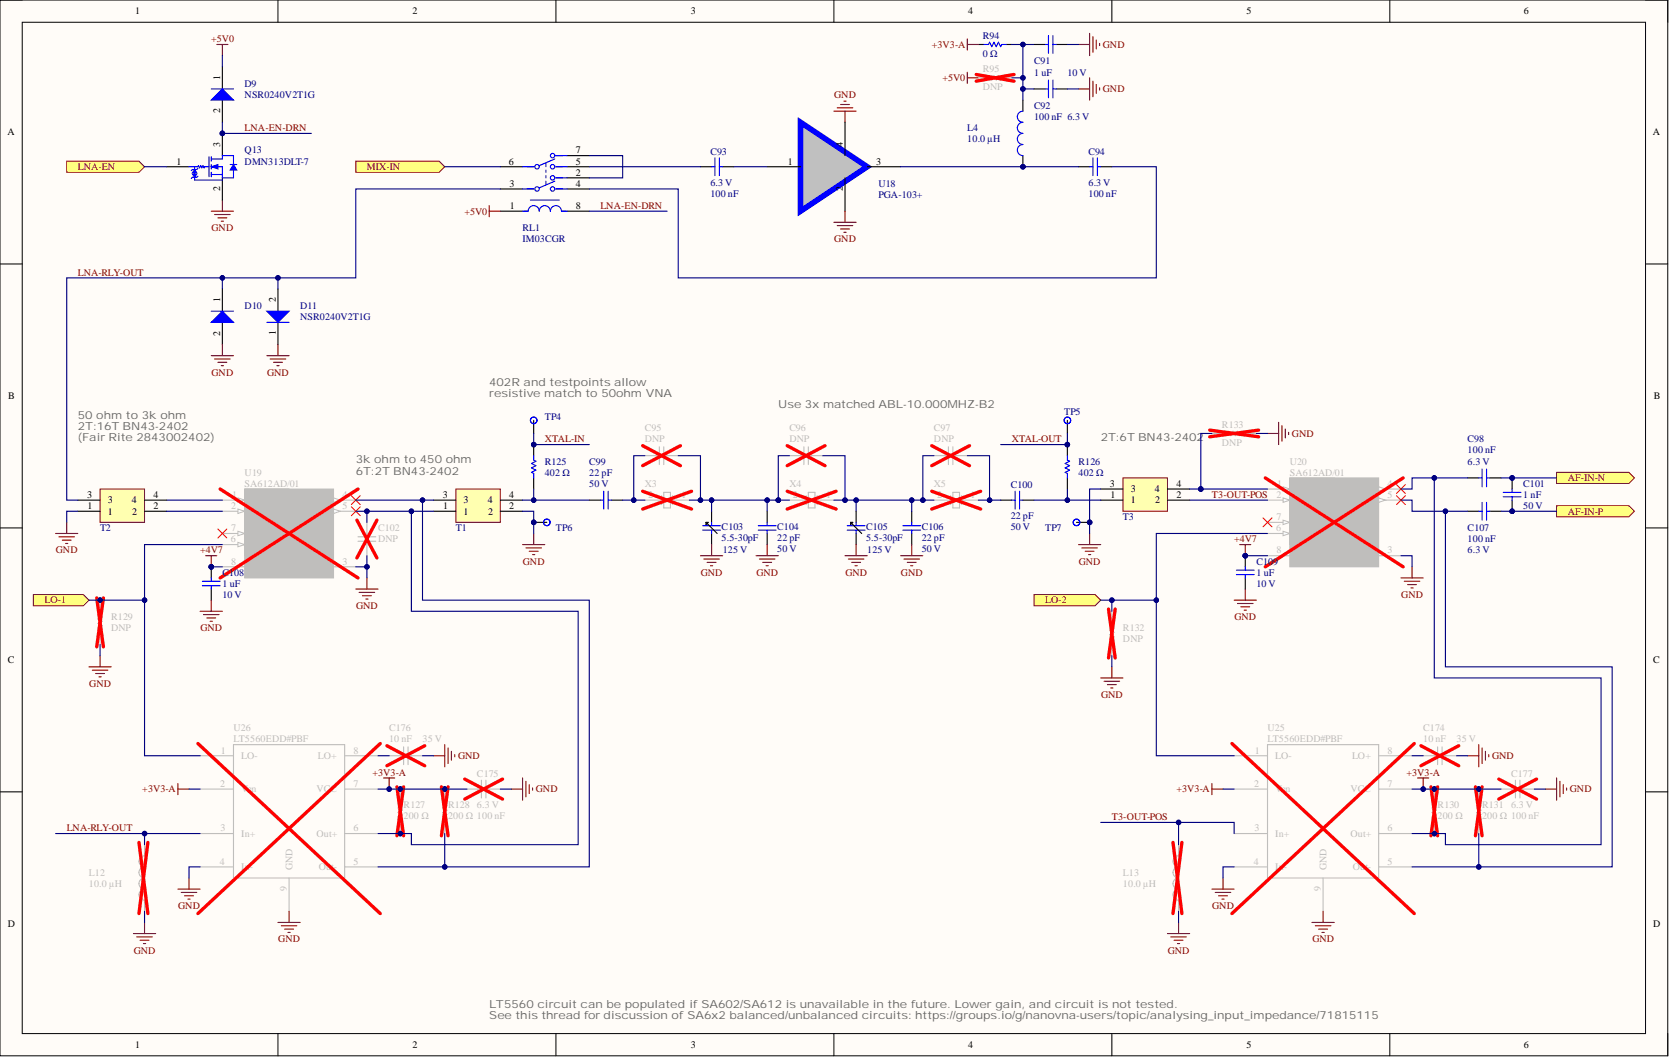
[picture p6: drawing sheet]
<svg xmlns="http://www.w3.org/2000/svg" width="381mm" height="241mm" viewBox="0 0 381 241" stroke-linecap="round" stroke-linejoin="round" font-family="sans-serif">
<defs><g id="words">
<g font-size="2.5" fill="#666">
<text x="111.7" y="88">402R and testpoints allow</text>
<text x="17.8" y="95.7">50 ohm to 3k ohm</text>
<text x="111.7" y="90.6">resistive match to 50ohm VNA</text>
<text x="177.7" y="93.1">Use 3x matched ABL-10.000MHZ-B2</text>
<text x="17.8" y="98.2">2T:16T BN43-2402</text>
<text x="17.8" y="100.7">(Fair Rite 2843002402)</text>
<text x="251.3" y="100.7">2T:6T BN43-2402</text>
<text x="81.2" y="105.8">3k ohm to 450 ohm</text>
<text x="81.2" y="108.3">6T:2T BN43-2402</text>
<text x="111.7" y="232.7">See this thread for discussion of SA6x2 balanced/unbalanced circuits: https://groups.io/g/nanovna-users/topic/analysing_input_impedance/71815115</text>
<text x="111.7" y="230.1">LT5560 circuit can be populated if SA602/SA612 is unavailable in the future. Lower gain, and circuit is not tested.</text>
</g>
<g font-size="2.3">
<text x="30.9" y="3.3">1</text>
<text x="94.2" y="3.3">2</text>
<text x="157.7" y="3.3">3</text>
<text x="221" y="3.3">4</text>
<text x="284.5" y="3.3">5</text>
<text x="347.9" y="3.3">6</text>
<text x="50.3" y="18.3" transform="rotate(-90 50.3 18.3)">1</text>
<text x="50.3" y="25.9" transform="rotate(-90 50.3 25.9)">2</text>
<text x="1.7" y="30.9">A</text>
<text x="50.3" y="33.5" transform="rotate(-90 50.3 33.5)">3</text>
<text x="131.5" y="35">7</text>
<text x="192.4" y="33.5" transform="rotate(-90 192.4 33.5)">4</text>
<text x="377.3" y="30.9">A</text>
<text x="40.3" y="37.6">1</text>
<text x="116.2" y="37.6">6</text>
<text x="131.5" y="37.6">5</text>
<text x="131.5" y="40.1">2</text>
<text x="179.9" y="37.6">1</text>
<text x="200" y="37.6">3</text>
<text x="50.3" y="43.6" transform="rotate(-90 50.3 43.6)">2</text>
<text x="116.3" y="42.6">3</text>
<text x="116.4" y="47.7">1</text>
<text x="131.5" y="47.7">8</text>
<text x="131.5" y="42.6">4</text>
<text x="192.4" y="43.6" transform="rotate(-90 192.4 43.6)">2</text>
<text x="50.3" y="69" transform="rotate(-90 50.3 69)">1</text>
<text x="62.9" y="69" transform="rotate(-90 62.9 69)">2</text>
<text x="50.3" y="76.6" transform="rotate(-90 50.3 76.6)">2</text>
<text x="62.9" y="76.5" transform="rotate(-90 62.9 76.5)">1</text>
<text x="1.9" y="91.2">B</text>
<text x="377.5" y="91.2">B</text>
<text x="19.9" y="113.7">3</text>
<text x="35" y="113.7">4</text>
<text x="101.1" y="113.7">3</text>
<text x="116.2" y="113.7">4</text>
<text x="253.4" y="111.1">3</text>
<text x="253.5" y="113.7">1</text>
<text x="258.1" y="112.4">3</text>
<text x="263.6" y="112.4">4</text>
<text x="268.5" y="113.7">2</text>
<text x="268.5" y="111.1">4</text>
<text x="20" y="116.2">1</text>
<text x="24.6" y="117.5">1</text>
<text x="24.6" y="114.9">3</text>
<text x="30.1" y="114.9">4</text>
<text x="30.2" y="117.5">2</text>
<text x="35" y="116.2">2</text>
<text x="101.2" y="116.2">1</text>
<text x="105.8" y="117.5">1</text>
<text x="105.8" y="114.9">3</text>
<text x="111.3" y="114.9">4</text>
<text x="111.4" y="117.5">2</text>
<text x="116.2" y="116.2">2</text>
<text x="258.1" y="114.9">1</text>
<text x="263.7" y="114.9">2</text>
<text x="1.8" y="151.4">C</text>
<text x="377.4" y="151.4">C</text>
<text x="1.8" y="211.7">D</text>
<text x="377.4" y="211.7">D</text>
<text x="30.9" y="239.3">1</text>
<text x="94.2" y="239.3">2</text>
<text x="157.7" y="239.3">3</text>
<text x="221" y="239.3">4</text>
<text x="284.5" y="239.3">5</text>
<text x="347.9" y="239.3">6</text>
</g>
<g font-size="2.3" fill="#800000">
<text x="48.2" y="9.6">+5V0</text>
<text x="212.7" y="10.9">+3V3-A</text>
<text x="251.8" y="10.9">GND</text>
<text x="190.4" y="22.3">GND</text>
<text x="215.1" y="18.5">+5V0</text>
<text x="251.8" y="21.1">GND</text>
<text x="55.8" y="29.9">LNA-EN-DRN</text>
<text x="17.8" y="38.8">LNA-EN</text>
<text x="83.8" y="38.8">MIX-IN</text>
<text x="137.1" y="47.7">LNA-EN-DRN</text>
<text x="48.3" y="52.8">GND</text>
<text x="106" y="49">+5V0</text>
<text x="190.4" y="55.3">GND</text>
<text x="17.8" y="62.9">LNA-RLY-OUT</text>
<text x="48.3" y="85.8">GND</text>
<text x="61" y="85.8">GND</text>
<text x="124.4" y="101">XTAL-IN</text>
<text x="231" y="101">XTAL-OUT</text>
<text x="294.9" y="99.7">GND</text>
<text x="276.7" y="113.7">T3-OUT-POS</text>
<text x="357.9" y="109.9">AF-IN-N</text>
<text x="357.9" y="117.5">AF-IN-P</text>
<text x="281.7" y="123.8">+4V7</text>
<text x="12.8" y="126.4">GND</text>
<text x="45.7" y="126.4">+4V7</text>
<text x="119.4" y="128.9">GND</text>
<text x="160" y="131.4">GND</text>
<text x="172.7" y="131.4">GND</text>
<text x="193" y="131.4">GND</text>
<text x="205.7" y="131.4">GND</text>
<text x="246.3" y="128.9">GND</text>
<text x="10.2" y="137.8">LO-1</text>
<text x="238.6" y="137.8">LO-2</text>
<text x="319.9" y="136.5">GND</text>
<text x="81.3" y="139">GND</text>
<text x="281.8" y="141.6">GND</text>
<text x="45.8" y="144.1">GND</text>
<text x="20.4" y="156.8">GND</text>
<text x="251.4" y="159.3">GND</text>
<text x="104.6" y="173.3">GND</text>
<text x="340.6" y="173.3">GND</text>
<text x="85" y="177.1">+3V3-A</text>
<text x="321.1" y="177.1">+3V3-A</text>
<text x="32.5" y="180.9">+3V3-A</text>
<text x="122.3" y="180.9">GND</text>
<text x="268.5" y="180.9">+3V3-A</text>
<text x="358.4" y="180.9">GND</text>
<text x="15.2" y="189.8">LNA-RLY-OUT</text>
<text x="253.8" y="187.2">T3-OUT-POS</text>
<text x="40.7" y="207.5">GND</text>
<text x="276.7" y="207.5">GND</text>
<text x="63.5" y="215.2">GND</text>
<text x="299.6" y="215.2">GND</text>
<text x="30.5" y="217.7">GND</text>
<text x="266.6" y="217.7">GND</text>
</g>
<g font-size="2.3" fill="#000080">
<text x="224.4" y="8.9">R94</text>
<text x="224.4" y="12.9">0 Ω</text>
<text x="236" y="17.3">1 uF</text>
<text x="236" y="14.7">C91</text>
<text x="243.7" y="17.3">10 V</text>
<text x="55.8" y="19.8">D9</text>
<text x="55.8" y="22.3">NSR0240V2T1G</text>
<text x="220.8" y="29.9">L4</text>
<text x="236" y="27.4">100 nF 6.3 V</text>
<text x="236" y="24.9">C92</text>
<text x="55.8" y="35">Q13</text>
<text x="162.2" y="35.3">C93</text>
<text x="220.8" y="32.5">10.0 µH</text>
<text x="248.5" y="35.3">C94</text>
<text x="55.8" y="37.6">DMN313DLT-7</text>
<text x="162.2" y="42.4">6.3 V</text>
<text x="162.2" y="44.9">100 nF</text>
<text x="200.5" y="45.2">PGA-103+</text>
<text x="200.5" y="42.6">U18</text>
<text x="248.5" y="42.4">6.3 V</text>
<text x="248.5" y="44.9">100 nF</text>
<text x="119.3" y="52.8">RL1</text>
<text x="119.3" y="55.3">IM03CGR</text>
<text x="55.8" y="70.5">D10</text>
<text x="68.5" y="70.5">D11</text>
<text x="68.5" y="73.1">NSR0240V2T1G</text>
<text x="124.4" y="95.9">TP4</text>
<text x="242.9" y="94.7">TP5</text>
<text x="335" y="101">C98</text>
<text x="124.4" y="106.1">R125</text>
<text x="134.5" y="106.1">C99</text>
<text x="246.2" y="106.1">R126</text>
<text x="335" y="106.1">6.3 V</text>
<text x="335" y="103.5">100 nF</text>
<text x="124.4" y="108.6">402 Ω</text>
<text x="134.5" y="108.6">22 pF</text>
<text x="134.5" y="111.1">50 V</text>
<text x="230.7" y="111.4">C100</text>
<text x="246.2" y="108.6">402 Ω</text>
<text x="347.7" y="113.7">1 nF</text>
<text x="347.7" y="111.1">C101</text>
<text x="230.7" y="118.5">22 pF</text>
<text x="256.4" y="118.7">T3</text>
<text x="347.7" y="116.2">50 V</text>
<text x="22.8" y="121.3">T2</text>
<text x="104.1" y="121.3">T1</text>
<text x="126.9" y="121.3">TP6</text>
<text x="164.7" y="123.6">5.5-30pF</text>
<text x="164.7" y="121">C103</text>
<text x="177.4" y="123.6">22 pF</text>
<text x="177.4" y="121">C104</text>
<text x="197.7" y="123.6">5.5-30pF</text>
<text x="197.7" y="121">C105</text>
<text x="210.4" y="123.6">22 pF</text>
<text x="210.4" y="121">C106</text>
<text x="230.7" y="121">50 V</text>
<text x="238.6" y="121.3">TP7</text>
<text x="335" y="123.8">100 nF</text>
<text x="335" y="121.3">C107</text>
<text x="50.8" y="131.4">C108</text>
<text x="165" y="126.4">125 V</text>
<text x="177.4" y="126.1">50 V</text>
<text x="198" y="126.4">125 V</text>
<text x="210.4" y="126.1">50 V</text>
<text x="286.8" y="131.4">1 uF</text>
<text x="286.8" y="128.9">C109</text>
<text x="335" y="126.4">6.3 V</text>
<text x="50.8" y="134">1 uF</text>
<text x="50.8" y="136.5">10 V</text>
<text x="286.8" y="134">10 V</text>
</g>
<g font-size="2.3" fill="#bfbebc">
<text x="224.4" y="16.5">R95</text>
<text x="224.4" y="20.6">DNP</text>
<text x="147.2" y="101">DNP</text>
<text x="147.2" y="98.4">C95</text>
<text x="180.2" y="101">DNP</text>
<text x="180.2" y="98.4">C96</text>
<text x="213.2" y="101">DNP</text>
<text x="213.2" y="98.4">C97</text>
<text x="278.9" y="101.7">DNP</text>
<text x="278.9" y="97.7">R133</text>
<text x="294.4" y="106.1">U20</text>
<text x="53" y="113.7">1</text>
<text x="55.8" y="111.1">SA612AD/01</text>
<text x="55.8" y="108.6">U19</text>
<text x="78.2" y="113.7">4</text>
<text x="147.2" y="111.1">X3</text>
<text x="148" y="113.7">2</text>
<text x="155.6" y="113.7">1</text>
<text x="180.2" y="111.1">X4</text>
<text x="181" y="113.7">2</text>
<text x="188.6" y="113.7">1</text>
<text x="213.2" y="111.1">X5</text>
<text x="214" y="113.7">2</text>
<text x="221.6" y="113.7">1</text>
<text x="291.4" y="113.7">2</text>
<text x="291.5" y="111.1">1</text>
<text x="294.4" y="108.6">SA612AD/01</text>
<text x="316.8" y="113.7">5</text>
<text x="316.8" y="111.1">4</text>
<text x="52.8" y="116.2">2</text>
<text x="57.6" y="117.5">IN_B</text>
<text x="67.1" y="117.5">OUT_B</text>
<text x="78.2" y="116.2">5</text>
<text x="291.4" y="118.7">7</text>
<text x="296.2" y="114.9">IN_B</text>
<text x="305.7" y="114.9">OUT_B</text>
<text x="52.7" y="123.8">6</text>
<text x="52.8" y="121.3">7</text>
<text x="57.6" y="125.1">OSC_B</text>
<text x="57.6" y="122.5">OSC_E</text>
<text x="86.3" y="123.8">DNP</text>
<text x="86.3" y="121.3">C102</text>
<text x="291.3" y="121.3">6</text>
<text x="296.2" y="122.5">OSC_B</text>
<text x="296.2" y="120">OSC_E</text>
<text x="52.8" y="128.9">8</text>
<text x="78.2" y="128.9">3</text>
<text x="291.4" y="126.4">8</text>
<text x="316.8" y="126.4">3</text>
<text x="25.4" y="141.6">R129</text>
<text x="25.4" y="144.1">DNP</text>
<text x="256.4" y="146.7">DNP</text>
<text x="256.4" y="144.1">R132</text>
<text x="53.3" y="166.9">U26</text>
<text x="88.8" y="166.9">C176</text>
<text x="289.3" y="166.9">U25</text>
<text x="324.9" y="166.9">C174</text>
<text x="50.4" y="172">1</text>
<text x="53.3" y="169.5">LT5560EDD#PBF</text>
<text x="55.1" y="173.3">LO-</text>
<text x="72.6" y="173.3">LO+</text>
<text x="80.7" y="172">8</text>
<text x="88.8" y="169.5">10 nF</text>
<text x="96.4" y="169.5">35 V</text>
<text x="286.5" y="172">1</text>
<text x="289.3" y="169.5">LT5560EDD#PBF</text>
<text x="291.1" y="173.3">LO-</text>
<text x="308.6" y="173.3">LO+</text>
<text x="316.8" y="172">8</text>
<text x="324.9" y="169.5">10 nF</text>
<text x="332.5" y="169.5">35 V</text>
<text x="50.3" y="179.6">2</text>
<text x="80.7" y="179.6">7</text>
<text x="108.9" y="177.3">C175</text>
<text x="286.3" y="179.6">2</text>
<text x="316.8" y="179.6">7</text>
<text x="344.9" y="177.3">C177</text>
<text x="55.1" y="180.9">Ven</text>
<text x="72.3" y="180.9">VCC</text>
<text x="92.1" y="184.5">R127</text>
<text x="102.3" y="184.5">R128</text>
<text x="108.9" y="184.5">6.3 V</text>
<text x="291.1" y="180.9">Ven</text>
<text x="308.3" y="180.9">VCC</text>
<text x="328.2" y="184.5">R130</text>
<text x="338.3" y="184.5">R131</text>
<text x="344.9" y="184.5">6.3 V</text>
<text x="50.3" y="189.8">3</text>
<text x="55.1" y="191">In+</text>
<text x="72.3" y="191">Out+</text>
<text x="80.7" y="189.8">6</text>
<text x="92.1" y="187">200 Ω</text>
<text x="102.3" y="187">200 Ω 100 nF</text>
<text x="286.4" y="189.8">3</text>
<text x="291.1" y="191">In+</text>
<text x="308.3" y="191">Out+</text>
<text x="316.8" y="189.8">6</text>
<text x="328.2" y="187">200 Ω</text>
<text x="338.3" y="187">200 Ω 100 nF</text>
<text x="50.2" y="197.4">4</text>
<text x="80.7" y="197.4">5</text>
<text x="286.2" y="197.4">4</text>
<text x="316.8" y="197.4">5</text>
<text x="20.3" y="202.5">10.0 µH</text>
<text x="20.3" y="199.9">L12</text>
<text x="55.1" y="198.7">In-</text>
<text x="65.5" y="203.5" transform="rotate(-90 65.5 203.5)">9</text>
<text x="66.8" y="198.7" transform="rotate(-90 66.8 198.7)">GND</text>
<text x="72.8" y="198.7">Out-</text>
<text x="256.4" y="202.5">10.0 µH</text>
<text x="256.4" y="199.9">L13</text>
<text x="291.1" y="198.7">In-</text>
<text x="301.5" y="203.5" transform="rotate(-90 301.5 203.5)">9</text>
<text x="302.8" y="198.7" transform="rotate(-90 302.8 198.7)">GND</text>
<text x="308.8" y="198.7">Out-</text>
</g>
</g></defs>
<path d="M0 0h380.7v241h-380.7z" fill-rule="evenodd" fill="#fffcf8"/>
<path d="M0 0h380.7v241h-380.7z" fill="none" stroke="#000" stroke-width=".23"/>
<path d="M5.1 5.1h370.5v230.9h-370.5z" fill-rule="evenodd" fill="#fffcf8"/>
<g fill="none" stroke="#000" stroke-width=".23">
<path d="M0 0h5.1M5.1 5.1h370.5v230.9h-370.5zM63.5 0v5.1M126.9 0v5.1M190.4 0v5.1M253.8 0v5.1M317.3 0v5.1M375.6 0h5.1v5.1M0 60.3h5.1M375.6 60.3h5.1M0 120.5h5.1M375.6 120.5h5.1"/>
<path d="M0 180.8h5.1M375.6 180.8h5.1M63.5 236v5M126.9 236v5M190.4 236v5M253.8 236v5M317.3 236v5M380.7 236v5"/>
</g>
<path d="M45.7 139.5h5.1M48.2 137v2.5M46.4 140.3h3.6M47.2 141.1h2M48 141.8h.5" fill="none" stroke="#800000" stroke-width=".25"/>
<path d="M294.4 109.1h10.2v15.2h-10.2z" fill-rule="evenodd" fill="#bfbebc"/>
<path d="M294.4 109.1h10.2v15.2h-10.2z" fill="none" stroke="#bfbebc" stroke-width=".23"/>
<path d="M294.4 109.1h20.3v20.3h-20.3z" fill-rule="evenodd" fill="#bfbebc"/>
<path d="M294.4 109.1h20.3v20.3h-20.3z" fill="none" stroke="#bfbebc" stroke-width=".23"/>
<path d="M314.7 114.2h5.1" fill="none" stroke="#bfbebc" stroke-width=".25"/>
<path d="M314.7 113.7l1.6 .5-1.6 .5z" fill="#f8fcff"/>
<path d="M314.7 113.7l1.6 .5-1.6 .5z" fill="none" stroke="#bfbebc" stroke-width=".23"/>
<path d="M314.7 111.6h5.1" fill="none" stroke="#bfbebc" stroke-width=".25"/>
<path d="M314.7 111.1l1.6 .5-1.6 .5z" fill="#f8fcff"/>
<path d="M314.7 111.1l1.6 .5-1.6 .5z" fill="none" stroke="#bfbebc" stroke-width=".23"/>
<path d="M289.3 121.8h5.1M314.7 126.9h5.1" fill="none" stroke="#bfbebc" stroke-width=".25"/>
<path d="M292.9 121.3l1.5 .5-1.5 .5z" fill="#f8fcff"/>
<path d="M292.9 121.3l1.5 .5-1.5 .5z" fill="none" stroke="#bfbebc" stroke-width=".23"/>
<path d="M289.3 119.3h5.1" fill="none" stroke="#bfbebc" stroke-width=".25"/>
<path d="M292.9 118.7l1.5 .6-1.5 .5z" fill="#f8fcff"/>
<path d="M292.9 118.7l1.5 .6-1.5 .5z" fill="none" stroke="#bfbebc" stroke-width=".23"/>
<path d="M289.3 111.6h5.1" fill="none" stroke="#bfbebc" stroke-width=".25"/>
<path d="M292.9 111.1l1.5 .5-1.5 .5z" fill="#f8fcff"/>
<path d="M292.9 111.1l1.5 .5-1.5 .5z" fill="none" stroke="#bfbebc" stroke-width=".23"/>
<path d="M289.3 114.2h5.1" fill="none" stroke="#bfbebc" stroke-width=".25"/>
<path d="M292.9 113.7l1.5 .5-1.5 .5z" fill="#f8fcff"/>
<path d="M292.9 113.7l1.5 .5-1.5 .5z" fill="none" stroke="#bfbebc" stroke-width=".23"/>
<path d="M289.3 126.9h5.1" fill="none" stroke="#bfbebc" stroke-width=".25"/>
<path d="M288.8 109.1l31.5 20.3M320.3 109.1l-31.5 20.3" fill="none" stroke="#f00" stroke-width=".76"/>
<path d="M55.8 111.6h10.2v15.3h-10.2z" fill-rule="evenodd" fill="#bfbebc"/>
<path d="M55.8 111.6h10.2v15.3h-10.2z" fill="none" stroke="#bfbebc" stroke-width=".23"/>
<path d="M55.8 111.6h20.3v20.3h-20.3z" fill-rule="evenodd" fill="#bfbebc"/>
<path d="M55.8 111.6h20.3v20.3h-20.3z" fill="none" stroke="#bfbebc" stroke-width=".23"/>
<path d="M76.1 116.7h5.1" fill="none" stroke="#bfbebc" stroke-width=".25"/>
<path d="M76.1 116.2l1.6 .5-1.6 .5z" fill="#f8fcff"/>
<path d="M76.1 116.2l1.6 .5-1.6 .5z" fill="none" stroke="#bfbebc" stroke-width=".23"/>
<path d="M76.1 114.2h5.1" fill="none" stroke="#bfbebc" stroke-width=".25"/>
<path d="M76.1 113.7l1.6 .5-1.6 .5z" fill="#f8fcff"/>
<path d="M76.1 113.7l1.6 .5-1.6 .5z" fill="none" stroke="#bfbebc" stroke-width=".23"/>
<path d="M50.8 124.3h5M76.1 129.4h5.1" fill="none" stroke="#bfbebc" stroke-width=".25"/>
<path d="M54.3 123.8l1.5 .5-1.5 .5z" fill="#f8fcff"/>
<path d="M54.3 123.8l1.5 .5-1.5 .5z" fill="none" stroke="#bfbebc" stroke-width=".23"/>
<path d="M50.8 121.8h5" fill="none" stroke="#bfbebc" stroke-width=".25"/>
<path d="M54.3 121.3l1.5 .5-1.5 .5z" fill="#f8fcff"/>
<path d="M54.3 121.3l1.5 .5-1.5 .5z" fill="none" stroke="#bfbebc" stroke-width=".23"/>
<path d="M50.8 114.2h5" fill="none" stroke="#bfbebc" stroke-width=".25"/>
<path d="M54.3 113.7l1.5 .5-1.5 .5z" fill="#f8fcff"/>
<path d="M54.3 113.7l1.5 .5-1.5 .5z" fill="none" stroke="#bfbebc" stroke-width=".23"/>
<path d="M50.8 116.7h5" fill="none" stroke="#bfbebc" stroke-width=".25"/>
<path d="M54.3 116.2l1.5 .5-1.5 .5z" fill="#f8fcff"/>
<path d="M54.3 116.2l1.5 .5-1.5 .5z" fill="none" stroke="#bfbebc" stroke-width=".23"/>
<path d="M50.8 129.4h5" fill="none" stroke="#bfbebc" stroke-width=".25"/>
<path d="M50.3 111.6l31.4 20.3M81.7 111.6l-31.4 20.3" fill="none" stroke="#f00" stroke-width=".76"/>
<path d="M288.3 118.2l2.1 2.1M290.4 118.2l-2.1 2.1M49.7 120.8l2.1 2M51.8 120.8l-2.1 2" fill="none" stroke="#f00" stroke-width=".23"/>
<path d="M281.7 137h5.1M282.5 137.8h3.5M283.3 138.5h2M284 139.3h.5M284.3 134.5v2.5M319.8 131.9h5.1M320.6 132.7h3.5M321.3 133.5h2.1M322.1 134.2h.5M322.3 129.4v2.5" fill="none" stroke="#800000" stroke-width=".25"/>
<path d="M236 135.7h14l1.3 1.3-1.3 1.3h-14z" fill-rule="evenodd" fill="#ffff80"/>
<path d="M236 135.7h14l1.3 1.3-1.3 1.3h-14z" fill="none" stroke="#800000" stroke-width=".23"/>
<path d="M7.6 135.7h11.4l1.3 1.3-1.3 1.3h-11.4z" fill-rule="evenodd" fill="#ffff80"/>
<path d="M7.6 135.7h11.4l1.3 1.3-1.3 1.3h-11.4z" fill="none" stroke="#800000" stroke-width=".23"/>
<path d="M355.3 107.8h16.5l1.3 1.3-1.3 1.3h-16.5z" fill-rule="evenodd" fill="#ffff80"/>
<path d="M355.3 107.8h16.5l1.3 1.3-1.3 1.3h-16.5z" fill="none" stroke="#800000" stroke-width=".23"/>
<path d="M355.3 115.4h16.5l1.3 1.3-1.3 1.3h-16.5z" fill-rule="evenodd" fill="#ffff80"/>
<path d="M355.3 115.4h16.5l1.3 1.3-1.3 1.3h-16.5z" fill="none" stroke="#800000" stroke-width=".23"/>
<path d="M81.2 134.5h5.1M82 135.2h3.5M82.7 136h2.1M83.5 136.8h.5M83.8 131.9v2.6" fill="none" stroke="#800000" stroke-width=".25"/>
<path d="M81.2 36.8h19.1l1.2 1.3-1.2 1.2h-19.1z" fill-rule="evenodd" fill="#ffff80"/>
<path d="M81.2 36.8h19.1l1.2 1.3-1.2 1.2h-19.1z" fill="none" stroke="#800000" stroke-width=".23"/>
<path d="M335 109.1h2.6M340.1 109.1h2.5" fill="none" stroke="#000" stroke-width=".25"/>
<path d="M337.6 109.1h.7M338.3 107.1v4M339.3 107.1v4M339.3 109.1h.8" fill="none" stroke="#00f" stroke-width=".25"/>
<circle cx="345.2" cy="109.1" r=".51" fill="#000080"/>
<circle cx="345.2" cy="109.1" r=".51" fill="none" stroke="#000080" stroke-width=".23"/>
<circle cx="345.2" cy="116.7" r=".51" fill="#000080"/>
<circle cx="345.2" cy="116.7" r=".51" fill="none" stroke="#000080" stroke-width=".23"/>
<path d="M345.2 109.1v2.5" fill="none" stroke="#000" stroke-width=".25"/>
<circle cx="345.2" cy="109.1" r=".51" fill="#000080"/>
<circle cx="345.2" cy="109.1" r=".51" fill="none" stroke="#000080" stroke-width=".23"/>
<path d="M345.2 114.2v2.5" fill="none" stroke="#000" stroke-width=".25"/>
<circle cx="345.2" cy="116.7" r=".51" fill="#000080"/>
<circle cx="345.2" cy="116.7" r=".51" fill="none" stroke="#000080" stroke-width=".23"/>
<path d="M337.6 116.7h.7M338.3 114.7v4M339.3 114.7v4M339.3 116.7h.8M343.2 113.4h4M343.2 112.4h4M345.2 111.6v.8M345.2 113.4v.8" fill="none" stroke="#00f" stroke-width=".25"/>
<path d="M335 116.7h2.6M340.1 116.7h2.5" fill="none" stroke="#000" stroke-width=".25"/>
<circle cx="48.2" cy="129.4" r=".51" fill="#000080"/>
<circle cx="48.2" cy="129.4" r=".51" fill="none" stroke="#000080" stroke-width=".23"/>
<path d="M48.2 129.4v2.5M48.2 134.5v2.5" fill="none" stroke="#000" stroke-width=".25"/>
<circle cx="48.2" cy="129.4" r=".51" fill="#000080"/>
<circle cx="48.2" cy="129.4" r=".51" fill="none" stroke="#000080" stroke-width=".23"/>
<path d="M46.2 132.7h4.1M46.2 133.7h4.1M48.2 131.9v.8M48.2 133.7v.8" fill="none" stroke="#00f" stroke-width=".25"/>
<circle cx="284.3" cy="126.9" r=".51" fill="#000080"/>
<circle cx="284.3" cy="126.9" r=".51" fill="none" stroke="#000080" stroke-width=".23"/>
<path d="M284.3 126.9v2.5M284.3 131.9v2.6" fill="none" stroke="#000" stroke-width=".25"/>
<circle cx="284.3" cy="126.9" r=".51" fill="#000080"/>
<circle cx="284.3" cy="126.9" r=".51" fill="none" stroke="#000080" stroke-width=".23"/>
<g fill="none" stroke="#00f" stroke-width=".25">
<path d="M137.1 114.2h.7M137.8 112.1v4.1M138.8 112.1v4.1M138.8 114.2h.8M162.4 119.3v.7M175.1 119.3v.7M231 114.2h.7M231.7 112.1v4.1M232.7 114.2h.8M232.7 112.1v4.1M160.4 120h4.1M160.4 121h4.1"/>
<path d="M162.4 121v.8M173.1 120h4.1M173.1 121h4.1M175.1 121v.8M282.2 130.2h4.1M282.2 131.2h4.1M284.3 129.4v.8M284.3 131.2v.7"/>
</g>
<path d="M83.8 119.3v3.2M147.2 114.2h3.8M151 113.2v2M151.5 112.4h1.5v3.6h-1.5zM153.6 114.2h3.8M153.6 113.2v2M81.7 122.5h4.1M81.7 123.6h4.1M83.8 123.6v3.3" fill="none" stroke="#bfbebc" stroke-width=".25"/>
<path d="M81.5 118.7l4.5 8.7M86 118.7l-4.5 8.7M146.7 112.1l11.2 4.1M157.9 112.1l-11.2 4.1" fill="none" stroke="#f00" stroke-width=".76"/>
<path d="M134.5 114.2h2.6M139.6 114.2h2.5M161.2 119.3l2.5 2.5M161.2 119.3h.5l-.5 .5zM162.4 116.7v2.6M175.1 116.7v2.6M228.4 114.2h2.6M233.5 114.2h2.5M162.4 121.8v2.5M175.1 121.8v2.5" fill="none" stroke="#000" stroke-width=".25"/>
<path d="M104.1 111.6h10.1v7.7h-10.1z" fill-rule="evenodd" fill="#ffffb0"/>
<path d="M104.1 111.6h10.1v7.7h-10.1z" fill="none" stroke="#800000" stroke-width=".23"/>
<path d="M99 116.7h5.1M99 114.2h5.1M114.2 116.7h5.1M114.2 114.2h5.1" fill="none" stroke="#000" stroke-width=".25"/>
<g fill="none" stroke="#800000" stroke-width=".25">
<path d="M15.2 119.3v2.5M12.7 121.8h5.1M13.5 122.5h3.5M14.2 123.3h2M15 124.1h.5M119.3 124.3h5.1M120.1 125.1h3.5M120.8 125.8h2M121.6 126.6h.5M121.8 121.8v2.5M159.9 126.9h5.1M160.7 127.6h3.5"/>
<path d="M161.4 128.4h2.1M162.2 129.1h.5M162.4 124.3v2.6M172.6 126.9h5.1M173.4 127.6h3.5M174.1 128.4h2M174.9 129.1h.5M175.1 124.3v2.6M246.2 124.3h5.1M247 125.1h3.5M247.7 125.8h2.1M248.5 126.6h.5"/>
<path d="M248.7 121.8v2.5"/>
</g>
<path d="M22.8 111.6h10.2v7.7h-10.2z" fill-rule="evenodd" fill="#ffffb0"/>
<path d="M22.8 111.6h10.2v7.7h-10.2z" fill="none" stroke="#800000" stroke-width=".23"/>
<path d="M17.8 116.7h5M17.8 114.2h5M33 116.7h5.1M33 114.2h5.1" fill="none" stroke="#000" stroke-width=".25"/>
<path d="M256.4 109.1h10.1v7.6h-10.1z" fill-rule="evenodd" fill="#ffffb0"/>
<path d="M256.4 109.1h10.1v7.6h-10.1z" fill="none" stroke="#800000" stroke-width=".23"/>
<path d="M251.3 114.2h5.1M251.3 111.6h5.1M266.5 114.2h5.1M266.5 111.6h5.1" fill="none" stroke="#000" stroke-width=".25"/>
<path d="M47 126.9h2.5M48.2 126.9v2.5" fill="none" stroke="#800000" stroke-width=".25"/>
<circle cx="48.2" cy="129.4" r=".51" fill="#000080"/>
<circle cx="48.2" cy="129.4" r=".51" fill="none" stroke="#000080" stroke-width=".23"/>
<path d="M283 124.3h2.5M284.3 124.3v2.6" fill="none" stroke="#800000" stroke-width=".25"/>
<circle cx="284.3" cy="126.9" r=".51" fill="#000080"/>
<circle cx="284.3" cy="126.9" r=".51" fill="none" stroke="#000080" stroke-width=".23"/>
<path d="M15.2 36.8h16.5l1.3 1.3-1.3 1.2h-16.5z" fill-rule="evenodd" fill="#ffff80"/>
<path d="M15.2 36.8h16.5l1.3 1.3-1.3 1.2h-16.5z" fill="none" stroke="#800000" stroke-width=".23"/>
<path d="M50.8 15.2v5.1M50.8 22.8v5.1M114.2 38.1h5.1M129.4 35.5h5.1M129.4 38.1h5.1M114.2 48.2h5.1M114.2 43.1h5.1M129.4 48.2h5.1M129.4 43.1h5.1M129.4 40.6h5.1" fill="none" stroke="#000" stroke-width=".25"/>
<g fill="none" stroke="#00f" stroke-width=".25">
<path d="M119.3 38.1h2.5M124.6 37.3v.8M124.6 38.8v.5M126.7 36.3l-3.6 1.5M126.9 35.5h2.5M126.9 38.1h2.5M119.3 48.2h1.3a1.27 1.27 0 0 1 1.2-1.3 1.27 1.27 0 0 1 1.3 1.3 1.27 1.27 0 0 1 1.3-1.3 1.27 1.27 0 0 1 1.2 1.3 1.27 1.27 0 0 1 1.3-1.3 1.27 1.27 0 0 1 1.3 1.3h1.2M119.3 43.1h2.5M121.1 45.7h6.6M124.6 40.1v.5M124.6 41.4v.7M126.7 41.4l-3.6 1.5"/>
<path d="M126.9 43.1h2.5M126.9 40.6h2.5"/>
<circle cx="122.6" cy="38.1" r=".51"/>
<circle cx="126.1" cy="38.1" r=".51"/>
<circle cx="126.1" cy="35.5" r=".51"/>
<circle cx="122.6" cy="43.1" r=".51"/>
<circle cx="126.1" cy="40.6" r=".51"/>
<circle cx="126.1" cy="43.1" r=".51"/>
</g>
<path d="M48.2 48.2h5.1M49 49h3.5M49.7 49.7h2.1M50.5 50.5h.5M50.8 45.7v2.5M111.7 46.9v2.6M111.7 48.2h2.5" fill="none" stroke="#800000" stroke-width=".25"/>
<path d="M48.2 22.8l2.6-2.5 2.5 2.5z" fill="#00f"/>
<path d="M48.2 22.8l2.6-2.5 2.5 2.5zM48.2 20.3h5.1" fill="none" stroke="#00f" stroke-width=".25"/>
<circle cx="50.8" cy="30.5" r=".51" fill="#000080"/>
<circle cx="50.8" cy="30.5" r=".51" fill="none" stroke="#000080" stroke-width=".23"/>
<path d="M38.1 38.1h5M50.8 30.5v5M50.8 40.6v5.1" fill="none" stroke="#000" stroke-width=".25"/>
<circle cx="50.8" cy="30.5" r=".51" fill="#000080"/>
<circle cx="50.8" cy="30.5" r=".51" fill="none" stroke="#000080" stroke-width=".23"/>
<path d="M47.7 35.8v4.5M48.2 38.1h2.6v2.5h2.5v-1.8M48.2 39.8h2.6M48.2 35.8v1M48.2 37.6v1M48.2 39.3v1M53.3 35.5h-2.5v.8h-2.6" fill="none" stroke="#00f" stroke-width=".25"/>
<path d="M53.3 37.6l.8 1.2h-1.6z" fill="#00f"/>
<path d="M53.3 37.6l.8 1.2h-1.6z" fill="none" stroke="#00f" stroke-width=".23"/>
<path d="M52.5 37.6h1.6M44.9 40.5h-1l-.2 .2" fill="none" stroke="#00f" stroke-width=".25"/>
<path d="M44.4 38.7l.5 .8h-1z" fill="#00f"/>
<path d="M44.4 38.7l.5 .8h-1z" fill="none" stroke="#00f" stroke-width=".23"/>
<path d="M44.4 38.2v.4" fill="none" stroke="#00f" stroke-width=".25"/>
<path d="M43.9 39.7h1l-.5 .8z" fill="#00f"/>
<path d="M43.9 39.7h1l-.5 .8z" fill="none" stroke="#00f" stroke-width=".23"/>
<path d="M44.4 39.3v.4M44.4 40.6v.5h6.4M45.2 40.2l-.3 .3" fill="none" stroke="#00f" stroke-width=".25"/>
<path d="M48.2 38.1l1.5-.5v1z" fill="#00f"/>
<path d="M48.2 38.1l1.5-.5v1z" fill="none" stroke="#00f" stroke-width=".23"/>
<path d="M43.1 38.1h2.1l.1-.3 .3 .5 .2-.5 .3 .5 .2-.5 .3 .5 .1-.2h1M45.2 38.4l-.3 .3h-1l-.2 .3M53.3 35.5v2.1" fill="none" stroke="#00f" stroke-width=".25"/>
<path d="M49.5 10.2h2.5M50.8 10.2v2.5" fill="none" stroke="#800000" stroke-width=".25"/>
<path d="M182.7 27.9l15.3 10.2-15.3 10.1z" fill="#c0c0c0"/>
<path d="M182.7 27.9l15.3 10.2-15.3 10.1z" fill="none" stroke="#00f" stroke-width="1.3"/>
<path d="M175.1 38.1h7.6M192.9 27.9v7.6M198 38.1h7.6M192.9 40.6v7.6" fill="none" stroke="#000" stroke-width=".25"/>
<path d="M190.4 25.4h5M191.1 24.6h3.6M191.9 23.9h2M192.6 23.1h.6M192.9 25.4v2.5M190.4 50.7h5M191.1 51.5h3.6M191.9 52.3h2M192.6 53h.6M192.9 48.2v2.5" fill="none" stroke="#800000" stroke-width=".25"/>
<circle cx="233.5" cy="38.1" r=".51" fill="#000080"/>
<circle cx="233.5" cy="38.1" r=".51" fill="none" stroke="#000080" stroke-width=".23"/>
<path d="M233.5 35.5v2.6" fill="none" stroke="#000" stroke-width=".25"/>
<circle cx="233.5" cy="38.1" r=".51" fill="#000080"/>
<circle cx="233.5" cy="38.1" r=".51" fill="none" stroke="#000080" stroke-width=".23"/>
<g fill="none" stroke="#000" stroke-width=".25">
<path d="M223.4 10.2h1.2M229.7 10.2h1.3M236 10.2h2.6M241.1 10.2h2.6M159.9 38.1h2.5M165 38.1h2.5M233.5 22.8v2.6M236 20.3h2.6M241.1 20.3h2.6M246.2 38.1h2.5M251.3 38.1h2.5M50.8 66v5"/>
<path d="M50.8 73.6v5.1M194.2 119.3l2.5 2.5M194.2 119.3h.5l-.5 .5zM195.4 116.7v2.6M208.1 116.7v2.6M195.4 121.8v2.5M208.1 121.8v2.5"/>
</g>
<g fill="none" stroke="#00f" stroke-width=".25">
<path d="M224.6 10.2h1l.3-.6 .5 1.1 .5-1.1 .5 1.1 .5-1.1 .5 1.1 .3-.5h1M238.6 10.2h.7M239.3 8.1v4.1M239.3 18.3v4M240.4 8.1v4.1M240.4 18.3v4M240.4 10.2h.7M162.4 38.1h.8M163.2 36v4.1M164.2 38.1h.8M164.2 36v4.1M233.5 25.4a1.27 1.27 0 0 0-1.3 1.2 1.27 1.27 0 0 0 1.3 1.3 1.27 1.27 0 0 0-1.3 1.3 1.27 1.27 0 0 0 1.3 1.3 1.27 1.27 0 0 0-1.3 1.2 1.27 1.27 0 0 0 1.3 1.3 1.27 1.27 0 0 0-1.3 1.3 1.27 1.27 0 0 0 1.3 1.2"/>
<path d="M238.6 20.3h.7M240.4 20.3h.7M248.7 38.1h.8M249.5 36v4.1M250.5 36v4.1M250.5 38.1h.8M195.4 119.3v.7M208.1 119.3v.7M193.4 120h4.1M193.4 121h4.1M195.4 121v.8M206.1 120h4.1"/>
<path d="M206.1 121h4.1M208.1 121v.8"/>
</g>
<g fill="none" stroke="#800000" stroke-width=".25">
<path d="M220.8 8.9v2.5M220.8 16.5v2.5M220.8 10.2h2.6M220.8 17.8h2.6M246.2 10.2h2.5M248.7 7.6v5.1M248.7 17.8v5M249.5 8.4v3.5M249.5 18.5v3.6M250.3 9.1v2.1M250.3 19.3v2M251 9.9v.5"/>
<path d="M246.2 20.3h2.5M251 20.1v.5M192.9 126.9h5.1M193.7 127.6h3.5M194.4 128.4h2.1M195.2 129.1h.5M195.4 124.3v2.6M205.6 126.9h5.1M206.4 127.6h3.5M207.1 128.4h2M207.9 129.1h.5M208.1 124.3v2.6"/>
</g>
<g fill="none" stroke="#bfbebc" stroke-width=".25">
<path d="M223.4 17.8h2.2l.3-.5 .5 1 .5-1 .5 1 .5-1 .5 1 .3-.5h2.3M147.2 104h3.3M150.5 102v4.1M151.5 104h3.3M151.5 102v4.1M180.2 104h3.3M180.2 114.2h3.8M183.5 102v4.1M184 113.2v2M184.5 104h3.3M184.5 112.4h1.5v3.6h-1.5zM184.5 102v4.1"/>
<path d="M186.6 114.2h3.8M186.6 113.2v2M213.2 104h3.3M213.2 114.2h3.8M216.5 102v4.1M217 113.2v2M217.5 104h3.3M217.5 112.4h1.5v3.6h-1.5zM217.5 102v4.1M219.5 114.2h3.9M219.5 113.2v2"/>
</g>
<path d="M222.8 17l8.7 1.5M231.5 17l-8.7 1.5M146.7 101.7l8.6 4.6M155.3 101.7l-8.6 4.6M179.7 112.1l11.2 4.1M179.7 101.7l8.6 4.6M188.3 101.7l-8.6 4.6M190.9 112.1l-11.2 4.1M212.7 112.1l11.2 4.1M212.7 101.7l8.6 4.6M221.3 101.7l-8.6 4.6M223.9 112.1l-11.2 4.1" fill="none" stroke="#f00" stroke-width=".76"/>
<path d="M48.2 73.6l2.6-2.6 2.5 2.6z" fill="#00f"/>
<path d="M48.2 73.6l2.6-2.6 2.5 2.6zM48.2 71h5.1" fill="none" stroke="#00f" stroke-width=".25"/>
<path d="M50.8 78.7v2.5M48.2 81.2h5.1M49 82h3.5M49.7 82.7h2.1M50.5 83.5h.5" fill="none" stroke="#800000" stroke-width=".25"/>
<path d="M63.5 66v5M63.5 73.6v5.1" fill="none" stroke="#000" stroke-width=".25"/>
<path d="M60.9 71h5.1l-2.5 2.6z" fill="#00f"/>
<path d="M60.9 71h5.1l-2.5 2.6zM60.9 73.6h5.1" fill="none" stroke="#00f" stroke-width=".25"/>
<path d="M63.5 78.7v2.5M60.9 81.2h5.1M61.7 82h3.5M62.4 82.7h2.1M63.2 83.5h.5" fill="none" stroke="#800000" stroke-width=".25"/>
<path d="M45.7 172.5h7.6M53.3 170h25.4v30.4h-25.4zM78.7 172.5h7.6M45.7 180.1h7.6M45.7 190.3h7.6M45.7 197.9h7.6M78.7 180.1h7.6M78.7 190.3h7.6M78.7 197.9h7.6M66 200.4v7.6" fill="none" stroke="#bfbebc" stroke-width=".25"/>
<path d="M45.2 169.7l41.6 38.9M86.8 169.7l-41.6 38.9" fill="none" stroke="#f00" stroke-width=".76"/>
<circle cx="121.8" cy="101.5" r=".51" fill="#000080"/>
<circle cx="121.8" cy="101.5" r=".51" fill="none" stroke="#000080" stroke-width=".23"/>
<path d="M121.8 101.5v2.5" fill="none" stroke="#000" stroke-width=".25"/>
<circle cx="121.8" cy="101.5" r=".51" fill="#000080"/>
<circle cx="121.8" cy="101.5" r=".51" fill="none" stroke="#000080" stroke-width=".23"/>
<path d="M121.8 96v3M121.8 109.1v2.5" fill="none" stroke="#000" stroke-width=".25"/>
<g fill="none" stroke="#00f" stroke-width=".25">
<path d="M121.8 104v1l.5 .3-1 .5 1 .5-1 .5 1 .5-1 .5 .5 .3v1"/>
<circle cx="121.8" cy="96" r=".75"/>
</g>
<circle cx="243.7" cy="101.5" r=".51" fill="#000080"/>
<circle cx="243.7" cy="101.5" r=".51" fill="none" stroke="#000080" stroke-width=".23"/>
<path d="M243.7 101.5v2.5" fill="none" stroke="#000" stroke-width=".25"/>
<circle cx="243.7" cy="101.5" r=".51" fill="#000080"/>
<circle cx="243.7" cy="101.5" r=".51" fill="none" stroke="#000080" stroke-width=".23"/>
<path d="M243.7 96v3M243.7 109.1v2.5" fill="none" stroke="#000" stroke-width=".25"/>
<g fill="none" stroke="#00f" stroke-width=".25">
<path d="M243.7 104v1l.5 .3-1 .5 1 .5-1 .5 1 .5-1 .5 .5 .3v1"/>
<circle cx="243.7" cy="96" r=".75"/>
</g>
<circle cx="121.8" cy="119.3" r=".51" fill="#000080"/>
<circle cx="121.8" cy="119.3" r=".51" fill="none" stroke="#000080" stroke-width=".23"/>
<path d="M121.8 119.3h3" fill="none" stroke="#000" stroke-width=".25"/>
<circle cx="121.8" cy="119.3" r=".51" fill="#000080"/>
<circle cx="121.8" cy="119.3" r=".51" fill="none" stroke="#000080" stroke-width=".23"/>
<circle cx="124.8" cy="119.3" r=".75" fill="none" stroke="#00f" stroke-width=".25"/>
<circle cx="248.7" cy="119.3" r=".51" fill="#000080"/>
<circle cx="248.7" cy="119.3" r=".51" fill="none" stroke="#000080" stroke-width=".23"/>
<path d="M245.7 119.3h3" fill="none" stroke="#000" stroke-width=".25"/>
<circle cx="248.7" cy="119.3" r=".51" fill="#000080"/>
<circle cx="248.7" cy="119.3" r=".51" fill="none" stroke="#000080" stroke-width=".23"/>
<circle cx="245.7" cy="119.3" r=".75" fill="none" stroke="#00f" stroke-width=".25"/>
<path d="M33 192.8v2.6a1.27 1.27 0 0 0-1.3 1.2 1.27 1.27 0 0 0 1.3 1.3 1.27 1.27 0 0 0-1.3 1.3 1.27 1.27 0 0 0 1.3 1.2 1.27 1.27 0 0 0-1.3 1.3 1.27 1.27 0 0 0 1.3 1.3 1.27 1.27 0 0 0-1.3 1.2 1.27 1.27 0 0 0 1.3 1.3v2.5" fill="none" stroke="#bfbebc" stroke-width=".25"/>
<path d="M31.7 192.3l2.1 16.3M33.8 192.3l-2.1 16.3" fill="none" stroke="#f00" stroke-width=".76"/>
<path d="M87.6 177.6h2.5M88.8 177.6v2.5M63.5 210.6h5M64.2 211.3h3.6M65 212.1h2M65.7 212.9h.5M66 208v2.6" fill="none" stroke="#800000" stroke-width=".25"/>
<circle cx="88.8" cy="180.1" r=".51" fill="#000080"/>
<circle cx="88.8" cy="180.1" r=".51" fill="none" stroke="#000080" stroke-width=".23"/>
<path d="M109.9 178.1v4.1M110.9 178.1v4.1M106.6 180.1h3.3M110.9 180.1h3.3" fill="none" stroke="#bfbebc" stroke-width=".25"/>
<path d="M106.1 177.9l8.6 4.5M114.7 177.9l-8.6 4.5" fill="none" stroke="#f00" stroke-width=".76"/>
<circle cx="91.4" cy="180.1" r=".51" fill="#000080"/>
<circle cx="91.4" cy="180.1" r=".51" fill="none" stroke="#000080" stroke-width=".23"/>
<circle cx="91.4" cy="190.3" r=".51" fill="#000080"/>
<circle cx="91.4" cy="190.3" r=".51" fill="none" stroke="#000080" stroke-width=".23"/>
<path d="M91.4 180.1v2.6" fill="none" stroke="#bfbebc" stroke-width=".25"/>
<circle cx="91.4" cy="180.1" r=".51" fill="#000080"/>
<circle cx="91.4" cy="180.1" r=".51" fill="none" stroke="#000080" stroke-width=".23"/>
<path d="M91.4 187.8v2.5" fill="none" stroke="#bfbebc" stroke-width=".25"/>
<circle cx="91.4" cy="190.3" r=".51" fill="#000080"/>
<circle cx="91.4" cy="190.3" r=".51" fill="none" stroke="#000080" stroke-width=".23"/>
<path d="M88.8 172.5h3.3M92.1 170.5v4.1M93.1 172.5h3.3M93.1 170.5v4.1M91.4 182.7v1l.5 .2-1 .6 1 .5-1 .5 1 .5-1 .5 .5 .2v1.1" fill="none" stroke="#bfbebc" stroke-width=".25"/>
<path d="M88.3 170.2l8.7 4.6M90.6 179.6l1.5 11.2M92.1 179.6l-1.5 11.2M97 170.2l-8.7 4.6" fill="none" stroke="#f00" stroke-width=".76"/>
<path d="M99 172.5h2.5M101.5 170v5.1M102.3 170.8v3.5M103 171.5v2M103.8 172.3v.5M119.3 177.6v5.1M120.1 178.4v3.5M120.8 179.1v2.1M121.6 179.9v.5M116.8 180.1h2.5" fill="none" stroke="#800000" stroke-width=".25"/>
<circle cx="101.5" cy="180.1" r=".51" fill="#000080"/>
<circle cx="101.5" cy="180.1" r=".51" fill="none" stroke="#000080" stroke-width=".23"/>
<path d="M101.5 180.1v2.6" fill="none" stroke="#bfbebc" stroke-width=".25"/>
<circle cx="101.5" cy="180.1" r=".51" fill="#000080"/>
<circle cx="101.5" cy="180.1" r=".51" fill="none" stroke="#000080" stroke-width=".23"/>
<path d="M101.5 182.7v1l.5 .2-1 .6 1 .5-1 .5 1 .5-1 .5 .5 .2v3.6" fill="none" stroke="#bfbebc" stroke-width=".25"/>
<path d="M100.8 179.6l1.5 11.2M102.3 179.6l-1.5 11.2" fill="none" stroke="#f00" stroke-width=".76"/>
<circle cx="22.8" cy="137" r=".51" fill="#000080"/>
<circle cx="22.8" cy="137" r=".51" fill="none" stroke="#000080" stroke-width=".23"/>
<path d="M22.8 137v2.5" fill="none" stroke="#bfbebc" stroke-width=".25"/>
<circle cx="22.8" cy="137" r=".51" fill="#000080"/>
<circle cx="22.8" cy="137" r=".51" fill="none" stroke="#000080" stroke-width=".23"/>
<path d="M22.8 139.5v1.1l.6 .2-1.1 .5 1.1 .5-1.1 .5 1.1 .5-1.1 .6 .5 .2v3.6M281.7 172.5h7.6M289.3 170h25.4v30.4h-25.4zM314.7 172.5h7.6M269 192.8v2.6a1.27 1.27 0 0 0-1.2 1.2 1.27 1.27 0 0 0 1.2 1.3 1.27 1.27 0 0 0-1.2 1.3 1.27 1.27 0 0 0 1.2 1.2 1.27 1.27 0 0 0-1.2 1.3 1.27 1.27 0 0 0 1.2 1.3 1.27 1.27 0 0 0-1.2 1.2 1.27 1.27 0 0 0 1.2 1.3v2.5M281.7 180.1h7.6M281.7 190.3h7.6M281.7 197.9h7.6M314.7 180.1h7.6M314.7 190.3h7.6M314.7 197.9h7.6M302 200.4v7.6" fill="none" stroke="#bfbebc" stroke-width=".25"/>
<path d="M22.1 136.5l1.5 11.2M23.6 136.5l-1.5 11.2M281.2 169.7l41.7 38.9M322.9 169.7l-41.7 38.9M267.8 192.3l2 16.3M269.8 192.3l-2 16.3" fill="none" stroke="#f00" stroke-width=".76"/>
<g fill="none" stroke="#800000" stroke-width=".25">
<path d="M20.3 152.2h5.1M21.1 153h3.5M21.8 153.8h2.1M22.6 154.5h.5M22.8 149.7v2.5M40.6 178.9v2.5M323.6 177.6h2.5M324.9 177.6v2.5M40.6 180.1h2.5M30.5 213.1h5M31.2 213.9h3.6M32 214.6h2"/>
<path d="M32.7 215.4h.5M33 210.6v2.5M40.6 203h5.1M41.4 203.7h3.5M42.1 204.5h2.1M42.9 205.3h.5M43.1 200.4v2.6M299.5 210.6h5.1M300.3 211.3h3.5M301 212.1h2.1M301.8 212.9h.5M302 208v2.6"/>
</g>
<circle cx="324.9" cy="180.1" r=".51" fill="#000080"/>
<circle cx="324.9" cy="180.1" r=".51" fill="none" stroke="#000080" stroke-width=".23"/>
<path d="M345.9 178.1v4.1M347 178.1v4.1M342.6 180.1h3.3M347 180.1h3.3" fill="none" stroke="#bfbebc" stroke-width=".25"/>
<path d="M342.1 177.9l8.7 4.5M350.8 177.9l-8.7 4.5" fill="none" stroke="#f00" stroke-width=".76"/>
<circle cx="327.4" cy="180.1" r=".51" fill="#000080"/>
<circle cx="327.4" cy="180.1" r=".51" fill="none" stroke="#000080" stroke-width=".23"/>
<circle cx="327.4" cy="190.3" r=".51" fill="#000080"/>
<circle cx="327.4" cy="190.3" r=".51" fill="none" stroke="#000080" stroke-width=".23"/>
<path d="M327.4 180.1v2.6" fill="none" stroke="#bfbebc" stroke-width=".25"/>
<circle cx="327.4" cy="180.1" r=".51" fill="#000080"/>
<circle cx="327.4" cy="180.1" r=".51" fill="none" stroke="#000080" stroke-width=".23"/>
<path d="M327.4 187.8v2.5" fill="none" stroke="#bfbebc" stroke-width=".25"/>
<circle cx="327.4" cy="190.3" r=".51" fill="#000080"/>
<circle cx="327.4" cy="190.3" r=".51" fill="none" stroke="#000080" stroke-width=".23"/>
<path d="M324.9 172.5h3.3M328.2 170.5v4.1M329.2 172.5h3.3M329.2 170.5v4.1M327.4 182.7v1l.5 .2-1 .6 1 .5-1 .5 1 .5-1 .5 .5 .2v1.1" fill="none" stroke="#bfbebc" stroke-width=".25"/>
<path d="M324.4 170.2l8.6 4.6M326.7 179.6l1.5 11.2M328.2 179.6l-1.5 11.2M333 170.2l-8.6 4.6" fill="none" stroke="#f00" stroke-width=".76"/>
<path d="M335 172.5h2.6M337.6 170v5.1M338.3 170.8v3.5M339.1 171.5v2M339.9 172.3v.5M355.3 177.6v5.1M356.1 178.4v3.5M356.9 179.1v2.1M357.6 179.9v.5M352.8 180.1h2.5" fill="none" stroke="#800000" stroke-width=".25"/>
<circle cx="337.6" cy="180.1" r=".51" fill="#000080"/>
<circle cx="337.6" cy="180.1" r=".51" fill="none" stroke="#000080" stroke-width=".23"/>
<path d="M337.6 180.1v2.6" fill="none" stroke="#bfbebc" stroke-width=".25"/>
<circle cx="337.6" cy="180.1" r=".51" fill="#000080"/>
<circle cx="337.6" cy="180.1" r=".51" fill="none" stroke="#000080" stroke-width=".23"/>
<path d="M276.7 99h3.5l.3-.6 .5 1.1 .5-1.1 .5 1.1 .5-1.1 .5 1.1 .3-.5h3.5M253.8 139.5v3.6l.5 .3-1 .5 1 .5-1 .5 1 .5-1 .5 .5 .2v3.6M337.6 182.7v1l.5 .2-1 .6 1 .5-1 .5 1 .5-1 .5 .5 .2v3.6" fill="none" stroke="#bfbebc" stroke-width=".25"/>
<path d="M276.1 98.2l11.2 1.5M287.3 98.2l-11.2 1.5M253.1 139l1.5 11.2M254.6 139l-1.5 11.2M336.8 179.6l1.5 11.2M338.3 179.6l-1.5 11.2" fill="none" stroke="#f00" stroke-width=".76"/>
<g fill="none" stroke="#800000" stroke-width=".25">
<path d="M289.3 99h2.6M291.9 96.4v5.1M292.6 97.2v3.5M293.4 97.9v2.1M294.2 98.7v.5M251.3 154.8h5.1M252 155.5h3.6M252.8 156.3h2M253.6 157.1h.5M253.8 152.2v2.6M276.7 178.9v2.5M276.7 180.1h2.5"/>
<path d="M266.5 213.1h5.1M267.3 213.9h3.5M268 214.6h2.1M268.8 215.4h.5M269 210.6v2.5M276.7 203h5M277.4 203.7h3.6M278.2 204.5h2M278.9 205.3h.5M279.2 200.4v2.6"/>
</g>
<path d="M80.2 113.2l2 2M80.2 115.7l2 2M82.2 113.2l-2 2M82.2 115.7l-2 2M318.8 110.6l2 2.1M318.8 113.2l2 2M320.8 110.6l-2 2.1M320.8 113.2l-2 2" fill="none" stroke="#f00" stroke-width=".23"/>
<path d="M284.3 126.9h5M319.8 126.9h2.5v2.5" fill="none" stroke="#000080" stroke-width=".25"/>
<circle cx="284.3" cy="126.9" r=".51" fill="#000080"/>
<circle cx="284.3" cy="126.9" r=".51" fill="none" stroke="#000080" stroke-width=".23"/>
<path d="M335 109.1h-12.7v2.5h-2.5" fill="none" stroke="#000080" stroke-width=".25"/>
<circle cx="327.4" cy="109.1" r=".51" fill="#000080"/>
<circle cx="327.4" cy="109.1" r=".51" fill="none" stroke="#000080" stroke-width=".23"/>
<path d="M342.6 109.1h12.7" fill="none" stroke="#000080" stroke-width=".25"/>
<circle cx="345.2" cy="109.1" r=".51" fill="#000080"/>
<circle cx="345.2" cy="109.1" r=".51" fill="none" stroke="#000080" stroke-width=".23"/>
<path d="M342.6 116.7h12.7" fill="none" stroke="#000080" stroke-width=".25"/>
<circle cx="345.2" cy="116.7" r=".51" fill="#000080"/>
<circle cx="345.2" cy="116.7" r=".51" fill="none" stroke="#000080" stroke-width=".23"/>
<path d="M81.2 129.4h2.6v2.5" fill="none" stroke="#000080" stroke-width=".25"/>
<circle cx="83.8" cy="129.4" r=".51" fill="#000080"/>
<circle cx="83.8" cy="129.4" r=".51" fill="none" stroke="#000080" stroke-width=".23"/>
<path d="M48.2 129.4h2.6" fill="none" stroke="#000080" stroke-width=".25"/>
<circle cx="48.2" cy="129.4" r=".51" fill="#000080"/>
<circle cx="48.2" cy="129.4" r=".51" fill="none" stroke="#000080" stroke-width=".23"/>
<path d="M17.8 116.7h-2.6v2.6M83.8 116.7v2.6" fill="none" stroke="#000080" stroke-width=".25"/>
<circle cx="83.8" cy="116.7" r=".51" fill="#000080"/>
<circle cx="83.8" cy="116.7" r=".51" fill="none" stroke="#000080" stroke-width=".23"/>
<path d="M83.8 126.9v2.5" fill="none" stroke="#000080" stroke-width=".25"/>
<circle cx="83.8" cy="129.4" r=".51" fill="#000080"/>
<circle cx="83.8" cy="129.4" r=".51" fill="none" stroke="#000080" stroke-width=".23"/>
<path d="M162.4 114.2v2.5" fill="none" stroke="#000080" stroke-width=".25"/>
<circle cx="162.4" cy="114.2" r=".51" fill="#000080"/>
<circle cx="162.4" cy="114.2" r=".51" fill="none" stroke="#000080" stroke-width=".23"/>
<path d="M119.3 114.2h15.2" fill="none" stroke="#000080" stroke-width=".25"/>
<circle cx="121.8" cy="114.2" r=".51" fill="#000080"/>
<circle cx="121.8" cy="114.2" r=".51" fill="none" stroke="#000080" stroke-width=".23"/>
<path d="M119.3 116.7h2.5v5.1" fill="none" stroke="#000080" stroke-width=".25"/>
<circle cx="121.8" cy="119.3" r=".51" fill="#000080"/>
<circle cx="121.8" cy="119.3" r=".51" fill="none" stroke="#000080" stroke-width=".23"/>
<path d="M236 114.2h15.3" fill="none" stroke="#000080" stroke-width=".25"/>
<circle cx="243.7" cy="114.2" r=".51" fill="#000080"/>
<circle cx="243.7" cy="114.2" r=".51" fill="none" stroke="#000080" stroke-width=".23"/>
<path d="M251.3 111.6h-2.6v10.2" fill="none" stroke="#000080" stroke-width=".25"/>
<circle cx="248.7" cy="119.3" r=".51" fill="#000080"/>
<circle cx="248.7" cy="119.3" r=".51" fill="none" stroke="#000080" stroke-width=".23"/>
<path d="M50.8 12.7v2.5M50.8 27.9v2.6h20.3M134.5 35.5h7.6v5.1h-7.6" fill="none" stroke="#000080" stroke-width=".25"/>
<circle cx="50.8" cy="30.5" r=".51" fill="#000080"/>
<circle cx="50.8" cy="30.5" r=".51" fill="none" stroke="#000080" stroke-width=".23"/>
<path d="M33 38.1h5.1M134.5 38.1h25.4M167.5 38.1h7.6M195.4 114.2v2.5" fill="none" stroke="#000080" stroke-width=".25"/>
<circle cx="195.4" cy="114.2" r=".51" fill="#000080"/>
<circle cx="195.4" cy="114.2" r=".51" fill="none" stroke="#000080" stroke-width=".23"/>
<path d="M147.2 104h-2.5v10.2" fill="none" stroke="#000080" stroke-width=".25"/>
<circle cx="144.7" cy="114.2" r=".51" fill="#000080"/>
<circle cx="144.7" cy="114.2" r=".51" fill="none" stroke="#000080" stroke-width=".23"/>
<path d="M154.8 104h5.1v10.2" fill="none" stroke="#000080" stroke-width=".25"/>
<circle cx="159.9" cy="114.2" r=".51" fill="#000080"/>
<circle cx="159.9" cy="114.2" r=".51" fill="none" stroke="#000080" stroke-width=".23"/>
<path d="M180.2 104h-2.5v10.2" fill="none" stroke="#000080" stroke-width=".25"/>
<circle cx="177.7" cy="114.2" r=".51" fill="#000080"/>
<circle cx="177.7" cy="114.2" r=".51" fill="none" stroke="#000080" stroke-width=".23"/>
<path d="M187.8 104h5.1v10.2" fill="none" stroke="#000080" stroke-width=".25"/>
<circle cx="192.9" cy="114.2" r=".51" fill="#000080"/>
<circle cx="192.9" cy="114.2" r=".51" fill="none" stroke="#000080" stroke-width=".23"/>
<path d="M213.2 104h-2.5v10.2" fill="none" stroke="#000080" stroke-width=".25"/>
<circle cx="210.7" cy="114.2" r=".51" fill="#000080"/>
<circle cx="210.7" cy="114.2" r=".51" fill="none" stroke="#000080" stroke-width=".23"/>
<path d="M220.8 104h5.1v10.2h2.5" fill="none" stroke="#000080" stroke-width=".25"/>
<circle cx="225.9" cy="114.2" r=".51" fill="#000080"/>
<circle cx="225.9" cy="114.2" r=".51" fill="none" stroke="#000080" stroke-width=".23"/>
<path d="M223.4 114.2h2.5" fill="none" stroke="#000080" stroke-width=".25"/>
<circle cx="225.9" cy="114.2" r=".51" fill="#000080"/>
<circle cx="225.9" cy="114.2" r=".51" fill="none" stroke="#000080" stroke-width=".23"/>
<path d="M177.7 114.2h2.5" fill="none" stroke="#000080" stroke-width=".25"/>
<circle cx="177.7" cy="114.2" r=".51" fill="#000080"/>
<circle cx="177.7" cy="114.2" r=".51" fill="none" stroke="#000080" stroke-width=".23"/>
<path d="M231 17.8h2.5" fill="none" stroke="#000080" stroke-width=".25"/>
<circle cx="233.5" cy="17.8" r=".51" fill="#000080"/>
<circle cx="233.5" cy="17.8" r=".51" fill="none" stroke="#000080" stroke-width=".23"/>
<path d="M205.6 38.1h40.6" fill="none" stroke="#000080" stroke-width=".25"/>
<circle cx="233.5" cy="38.1" r=".51" fill="#000080"/>
<circle cx="233.5" cy="38.1" r=".51" fill="none" stroke="#000080" stroke-width=".23"/>
<path d="M231 10.2h2.5v12.6" fill="none" stroke="#000080" stroke-width=".25"/>
<circle cx="233.5" cy="10.2" r=".51" fill="#000080"/>
<circle cx="233.5" cy="10.2" r=".51" fill="none" stroke="#000080" stroke-width=".23"/>
<circle cx="233.5" cy="17.8" r=".51" fill="#000080"/>
<circle cx="233.5" cy="17.8" r=".51" fill="none" stroke="#000080" stroke-width=".23"/>
<circle cx="233.5" cy="20.3" r=".51" fill="#000080"/>
<circle cx="233.5" cy="20.3" r=".51" fill="none" stroke="#000080" stroke-width=".23"/>
<path d="M233.5 10.2h2.5" fill="none" stroke="#000080" stroke-width=".25"/>
<circle cx="233.5" cy="10.2" r=".51" fill="#000080"/>
<circle cx="233.5" cy="10.2" r=".51" fill="none" stroke="#000080" stroke-width=".23"/>
<path d="M243.7 10.2h2.5M233.5 20.3h2.5" fill="none" stroke="#000080" stroke-width=".25"/>
<circle cx="233.5" cy="20.3" r=".51" fill="#000080"/>
<circle cx="233.5" cy="20.3" r=".51" fill="none" stroke="#000080" stroke-width=".23"/>
<path d="M101.5 38.1h12.7M243.7 20.3h2.5M253.8 38.1h10.2v25.3h-109.2v-20.3h-20.3M114.2 43.1h-33v20.3h-66v50.8h2.6M134.5 48.2h17.8M38.1 114.2h12.7M38.1 116.7h12.7" fill="none" stroke="#000080" stroke-width=".25"/>
<circle cx="63.5" cy="63.4" r=".51" fill="#000080"/>
<circle cx="63.5" cy="63.4" r=".51" fill="none" stroke="#000080" stroke-width=".23"/>
<circle cx="50.8" cy="63.4" r=".51" fill="#000080"/>
<circle cx="50.8" cy="63.4" r=".51" fill="none" stroke="#000080" stroke-width=".23"/>
<path d="M86.3 172.5h2.5M96.4 172.5h2.6M86.3 180.1h20.3M114.2 180.1h2.6" fill="none" stroke="#000080" stroke-width=".25"/>
<circle cx="88.8" cy="180.1" r=".51" fill="#000080"/>
<circle cx="88.8" cy="180.1" r=".51" fill="none" stroke="#000080" stroke-width=".23"/>
<circle cx="91.4" cy="180.1" r=".51" fill="#000080"/>
<circle cx="91.4" cy="180.1" r=".51" fill="none" stroke="#000080" stroke-width=".23"/>
<circle cx="101.5" cy="180.1" r=".51" fill="#000080"/>
<circle cx="101.5" cy="180.1" r=".51" fill="none" stroke="#000080" stroke-width=".23"/>
<path d="M22.8 147.2v2.5M33 190.3v2.5M43.1 180.1h2.6M33 208v2.6" fill="none" stroke="#000080" stroke-width=".25"/>
<circle cx="33" cy="190.3" r=".51" fill="#000080"/>
<circle cx="33" cy="190.3" r=".51" fill="none" stroke="#000080" stroke-width=".23"/>
<path d="M50.8 63.4v2.6M45.7 197.9h-2.6v2.5" fill="none" stroke="#000080" stroke-width=".25"/>
<circle cx="50.8" cy="63.4" r=".51" fill="#000080"/>
<circle cx="50.8" cy="63.4" r=".51" fill="none" stroke="#000080" stroke-width=".23"/>
<path d="M63.5 63.4v2.6" fill="none" stroke="#000080" stroke-width=".25"/>
<circle cx="63.5" cy="63.4" r=".51" fill="#000080"/>
<circle cx="63.5" cy="63.4" r=".51" fill="none" stroke="#000080" stroke-width=".23"/>
<path d="M175.1 114.2v2.5" fill="none" stroke="#000080" stroke-width=".25"/>
<circle cx="175.1" cy="114.2" r=".51" fill="#000080"/>
<circle cx="175.1" cy="114.2" r=".51" fill="none" stroke="#000080" stroke-width=".23"/>
<path d="M208.1 114.2v2.5" fill="none" stroke="#000080" stroke-width=".25"/>
<circle cx="208.1" cy="114.2" r=".51" fill="#000080"/>
<circle cx="208.1" cy="114.2" r=".51" fill="none" stroke="#000080" stroke-width=".23"/>
<path d="M142.1 114.2h5.1" fill="none" stroke="#000080" stroke-width=".25"/>
<circle cx="144.7" cy="114.2" r=".51" fill="#000080"/>
<circle cx="144.7" cy="114.2" r=".51" fill="none" stroke="#000080" stroke-width=".23"/>
<path d="M157.4 114.2h20.3" fill="none" stroke="#000080" stroke-width=".25"/>
<circle cx="177.7" cy="114.2" r=".51" fill="#000080"/>
<circle cx="177.7" cy="114.2" r=".51" fill="none" stroke="#000080" stroke-width=".23"/>
<circle cx="175.1" cy="114.2" r=".51" fill="#000080"/>
<circle cx="175.1" cy="114.2" r=".51" fill="none" stroke="#000080" stroke-width=".23"/>
<circle cx="162.4" cy="114.2" r=".51" fill="#000080"/>
<circle cx="162.4" cy="114.2" r=".51" fill="none" stroke="#000080" stroke-width=".23"/>
<circle cx="159.9" cy="114.2" r=".51" fill="#000080"/>
<circle cx="159.9" cy="114.2" r=".51" fill="none" stroke="#000080" stroke-width=".23"/>
<path d="M190.4 114.2h22.8" fill="none" stroke="#000080" stroke-width=".25"/>
<circle cx="192.9" cy="114.2" r=".51" fill="#000080"/>
<circle cx="192.9" cy="114.2" r=".51" fill="none" stroke="#000080" stroke-width=".23"/>
<circle cx="195.4" cy="114.2" r=".51" fill="#000080"/>
<circle cx="195.4" cy="114.2" r=".51" fill="none" stroke="#000080" stroke-width=".23"/>
<circle cx="208.1" cy="114.2" r=".51" fill="#000080"/>
<circle cx="208.1" cy="114.2" r=".51" fill="none" stroke="#000080" stroke-width=".23"/>
<circle cx="210.7" cy="114.2" r=".51" fill="#000080"/>
<circle cx="210.7" cy="114.2" r=".51" fill="none" stroke="#000080" stroke-width=".23"/>
<path d="M121.8 111.6v2.6" fill="none" stroke="#000080" stroke-width=".25"/>
<circle cx="121.8" cy="114.2" r=".51" fill="#000080"/>
<circle cx="121.8" cy="114.2" r=".51" fill="none" stroke="#000080" stroke-width=".23"/>
<path d="M243.7 111.6v2.6" fill="none" stroke="#000080" stroke-width=".25"/>
<circle cx="243.7" cy="114.2" r=".51" fill="#000080"/>
<circle cx="243.7" cy="114.2" r=".51" fill="none" stroke="#000080" stroke-width=".23"/>
<path d="M20.3 137h12.7" fill="none" stroke="#000080" stroke-width=".25"/>
<circle cx="33" cy="137" r=".51" fill="#000080"/>
<circle cx="33" cy="137" r=".51" fill="none" stroke="#000080" stroke-width=".23"/>
<circle cx="22.8" cy="137" r=".51" fill="#000080"/>
<circle cx="22.8" cy="137" r=".51" fill="none" stroke="#000080" stroke-width=".23"/>
<path d="M12.7 190.3h33" fill="none" stroke="#000080" stroke-width=".25"/>
<circle cx="33" cy="190.3" r=".51" fill="#000080"/>
<circle cx="33" cy="190.3" r=".51" fill="none" stroke="#000080" stroke-width=".23"/>
<path d="M50.8 124.3h-17.8v48.2h12.7" fill="none" stroke="#000080" stroke-width=".25"/>
<circle cx="33" cy="137" r=".51" fill="#000080"/>
<circle cx="33" cy="137" r=".51" fill="none" stroke="#000080" stroke-width=".23"/>
<path d="M322.3 172.5h2.6M332.5 172.5h2.5M322.3 180.1h20.3M350.3 180.1h2.5" fill="none" stroke="#000080" stroke-width=".25"/>
<circle cx="324.9" cy="180.1" r=".51" fill="#000080"/>
<circle cx="324.9" cy="180.1" r=".51" fill="none" stroke="#000080" stroke-width=".23"/>
<circle cx="327.4" cy="180.1" r=".51" fill="#000080"/>
<circle cx="327.4" cy="180.1" r=".51" fill="none" stroke="#000080" stroke-width=".23"/>
<circle cx="337.6" cy="180.1" r=".51" fill="#000080"/>
<circle cx="337.6" cy="180.1" r=".51" fill="none" stroke="#000080" stroke-width=".23"/>
<path d="M337.6 190.3v7.6" fill="none" stroke="#000080" stroke-width=".25"/>
<circle cx="337.6" cy="197.9" r=".51" fill="#000080"/>
<circle cx="337.6" cy="197.9" r=".51" fill="none" stroke="#000080" stroke-width=".23"/>
<path d="M269 187.8v5M279.2 180.1h2.5M269 208v2.6" fill="none" stroke="#000080" stroke-width=".25"/>
<circle cx="269" cy="187.8" r=".51" fill="#000080"/>
<circle cx="269" cy="187.8" r=".51" fill="none" stroke="#000080" stroke-width=".23"/>
<path d="M253.8 137v2.5M253.8 149.7v2.5M281.7 197.9h-2.5v2.5" fill="none" stroke="#000080" stroke-width=".25"/>
<circle cx="253.8" cy="137" r=".51" fill="#000080"/>
<circle cx="253.8" cy="137" r=".51" fill="none" stroke="#000080" stroke-width=".23"/>
<path d="M251.3 137h12.7" fill="none" stroke="#000080" stroke-width=".25"/>
<circle cx="253.8" cy="137" r=".51" fill="#000080"/>
<circle cx="253.8" cy="137" r=".51" fill="none" stroke="#000080" stroke-width=".23"/>
<circle cx="264" cy="137" r=".51" fill="#000080"/>
<circle cx="264" cy="137" r=".51" fill="none" stroke="#000080" stroke-width=".23"/>
<path d="M289.3 121.8h-25.3v50.7h17.7" fill="none" stroke="#000080" stroke-width=".25"/>
<circle cx="264" cy="137" r=".51" fill="#000080"/>
<circle cx="264" cy="137" r=".51" fill="none" stroke="#000080" stroke-width=".23"/>
<path d="M251.3 187.8h30.4v2.5" fill="none" stroke="#000080" stroke-width=".25"/>
<circle cx="269" cy="187.8" r=".51" fill="#000080"/>
<circle cx="269" cy="187.8" r=".51" fill="none" stroke="#000080" stroke-width=".23"/>
<path d="M276.7 99h-2.6v12.6M286.8 99h2.5" fill="none" stroke="#000080" stroke-width=".25"/>
<circle cx="274.1" cy="111.6" r=".51" fill="#000080"/>
<circle cx="274.1" cy="111.6" r=".51" fill="none" stroke="#000080" stroke-width=".23"/>
<path d="M271.6 111.6h2.5" fill="none" stroke="#000080" stroke-width=".25"/>
<circle cx="274.1" cy="111.6" r=".51" fill="#000080"/>
<circle cx="274.1" cy="111.6" r=".51" fill="none" stroke="#000080" stroke-width=".23"/>
<path d="M274.1 111.6h15.2" fill="none" stroke="#000080" stroke-width=".25"/>
<circle cx="274.1" cy="111.6" r=".51" fill="#000080"/>
<circle cx="274.1" cy="111.6" r=".51" fill="none" stroke="#000080" stroke-width=".23"/>
<path d="M271.6 114.2h17.7M330 116.7v35.5h38v45.7h-45.7" fill="none" stroke="#000080" stroke-width=".25"/>
<circle cx="337.6" cy="197.9" r=".51" fill="#000080"/>
<circle cx="337.6" cy="197.9" r=".51" fill="none" stroke="#000080" stroke-width=".23"/>
<circle cx="330" cy="116.7" r=".51" fill="#000080"/>
<circle cx="330" cy="116.7" r=".51" fill="none" stroke="#000080" stroke-width=".23"/>
<path d="M101.5 190.3v7.6" fill="none" stroke="#000080" stroke-width=".25"/>
<circle cx="101.5" cy="197.9" r=".51" fill="#000080"/>
<circle cx="101.5" cy="197.9" r=".51" fill="none" stroke="#000080" stroke-width=".23"/>
<path d="M319.8 114.2h2.5v2.5h12.7" fill="none" stroke="#000080" stroke-width=".25"/>
<circle cx="330" cy="116.7" r=".51" fill="#000080"/>
<circle cx="330" cy="116.7" r=".51" fill="none" stroke="#000080" stroke-width=".23"/>
<path d="M327.4 109.1v45.7h38.1v38h-35.5v-2.5h-7.7" fill="none" stroke="#000080" stroke-width=".25"/>
<circle cx="327.4" cy="190.3" r=".51" fill="#000080"/>
<circle cx="327.4" cy="190.3" r=".51" fill="none" stroke="#000080" stroke-width=".23"/>
<circle cx="327.4" cy="109.1" r=".51" fill="#000080"/>
<circle cx="327.4" cy="109.1" r=".51" fill="none" stroke="#000080" stroke-width=".23"/>
<path d="M93.9 116.7h5.1" fill="none" stroke="#000080" stroke-width=".25"/>
<circle cx="93.9" cy="116.7" r=".51" fill="#000080"/>
<circle cx="93.9" cy="116.7" r=".51" fill="none" stroke="#000080" stroke-width=".23"/>
<path d="M81.2 114.2h17.8" fill="none" stroke="#000080" stroke-width=".25"/>
<circle cx="96.4" cy="114.2" r=".51" fill="#000080"/>
<circle cx="96.4" cy="114.2" r=".51" fill="none" stroke="#000080" stroke-width=".23"/>
<path d="M96.4 114.2v22.8h38.1v60.9h-48.2" fill="none" stroke="#000080" stroke-width=".25"/>
<circle cx="101.5" cy="197.9" r=".51" fill="#000080"/>
<circle cx="101.5" cy="197.9" r=".51" fill="none" stroke="#000080" stroke-width=".23"/>
<circle cx="96.4" cy="114.2" r=".51" fill="#000080"/>
<circle cx="96.4" cy="114.2" r=".51" fill="none" stroke="#000080" stroke-width=".23"/>
<path d="M81.2 116.7h12.7v22.8h38.1v53.3h-38.1v-2.5h-7.6" fill="none" stroke="#000080" stroke-width=".25"/>
<circle cx="91.4" cy="190.3" r=".51" fill="#000080"/>
<circle cx="91.4" cy="190.3" r=".51" fill="none" stroke="#000080" stroke-width=".23"/>
<circle cx="93.9" cy="116.7" r=".51" fill="#000080"/>
<circle cx="93.9" cy="116.7" r=".51" fill="none" stroke="#000080" stroke-width=".23"/>
<circle cx="83.8" cy="116.7" r=".51" fill="#000080"/>
<circle cx="83.8" cy="116.7" r=".51" fill="none" stroke="#000080" stroke-width=".23"/>
<path d="M121.8 99v2.5h12.7" fill="none" stroke="#000080" stroke-width=".25"/>
<circle cx="121.8" cy="101.5" r=".51" fill="#000080"/>
<circle cx="121.8" cy="101.5" r=".51" fill="none" stroke="#000080" stroke-width=".23"/>
<path d="M243.7 99v2.5h-15.3" fill="none" stroke="#000080" stroke-width=".25"/>
<circle cx="243.7" cy="101.5" r=".51" fill="#000080"/>
<circle cx="243.7" cy="101.5" r=".51" fill="none" stroke="#000080" stroke-width=".23"/>
<use href="#words"/>
</svg>
